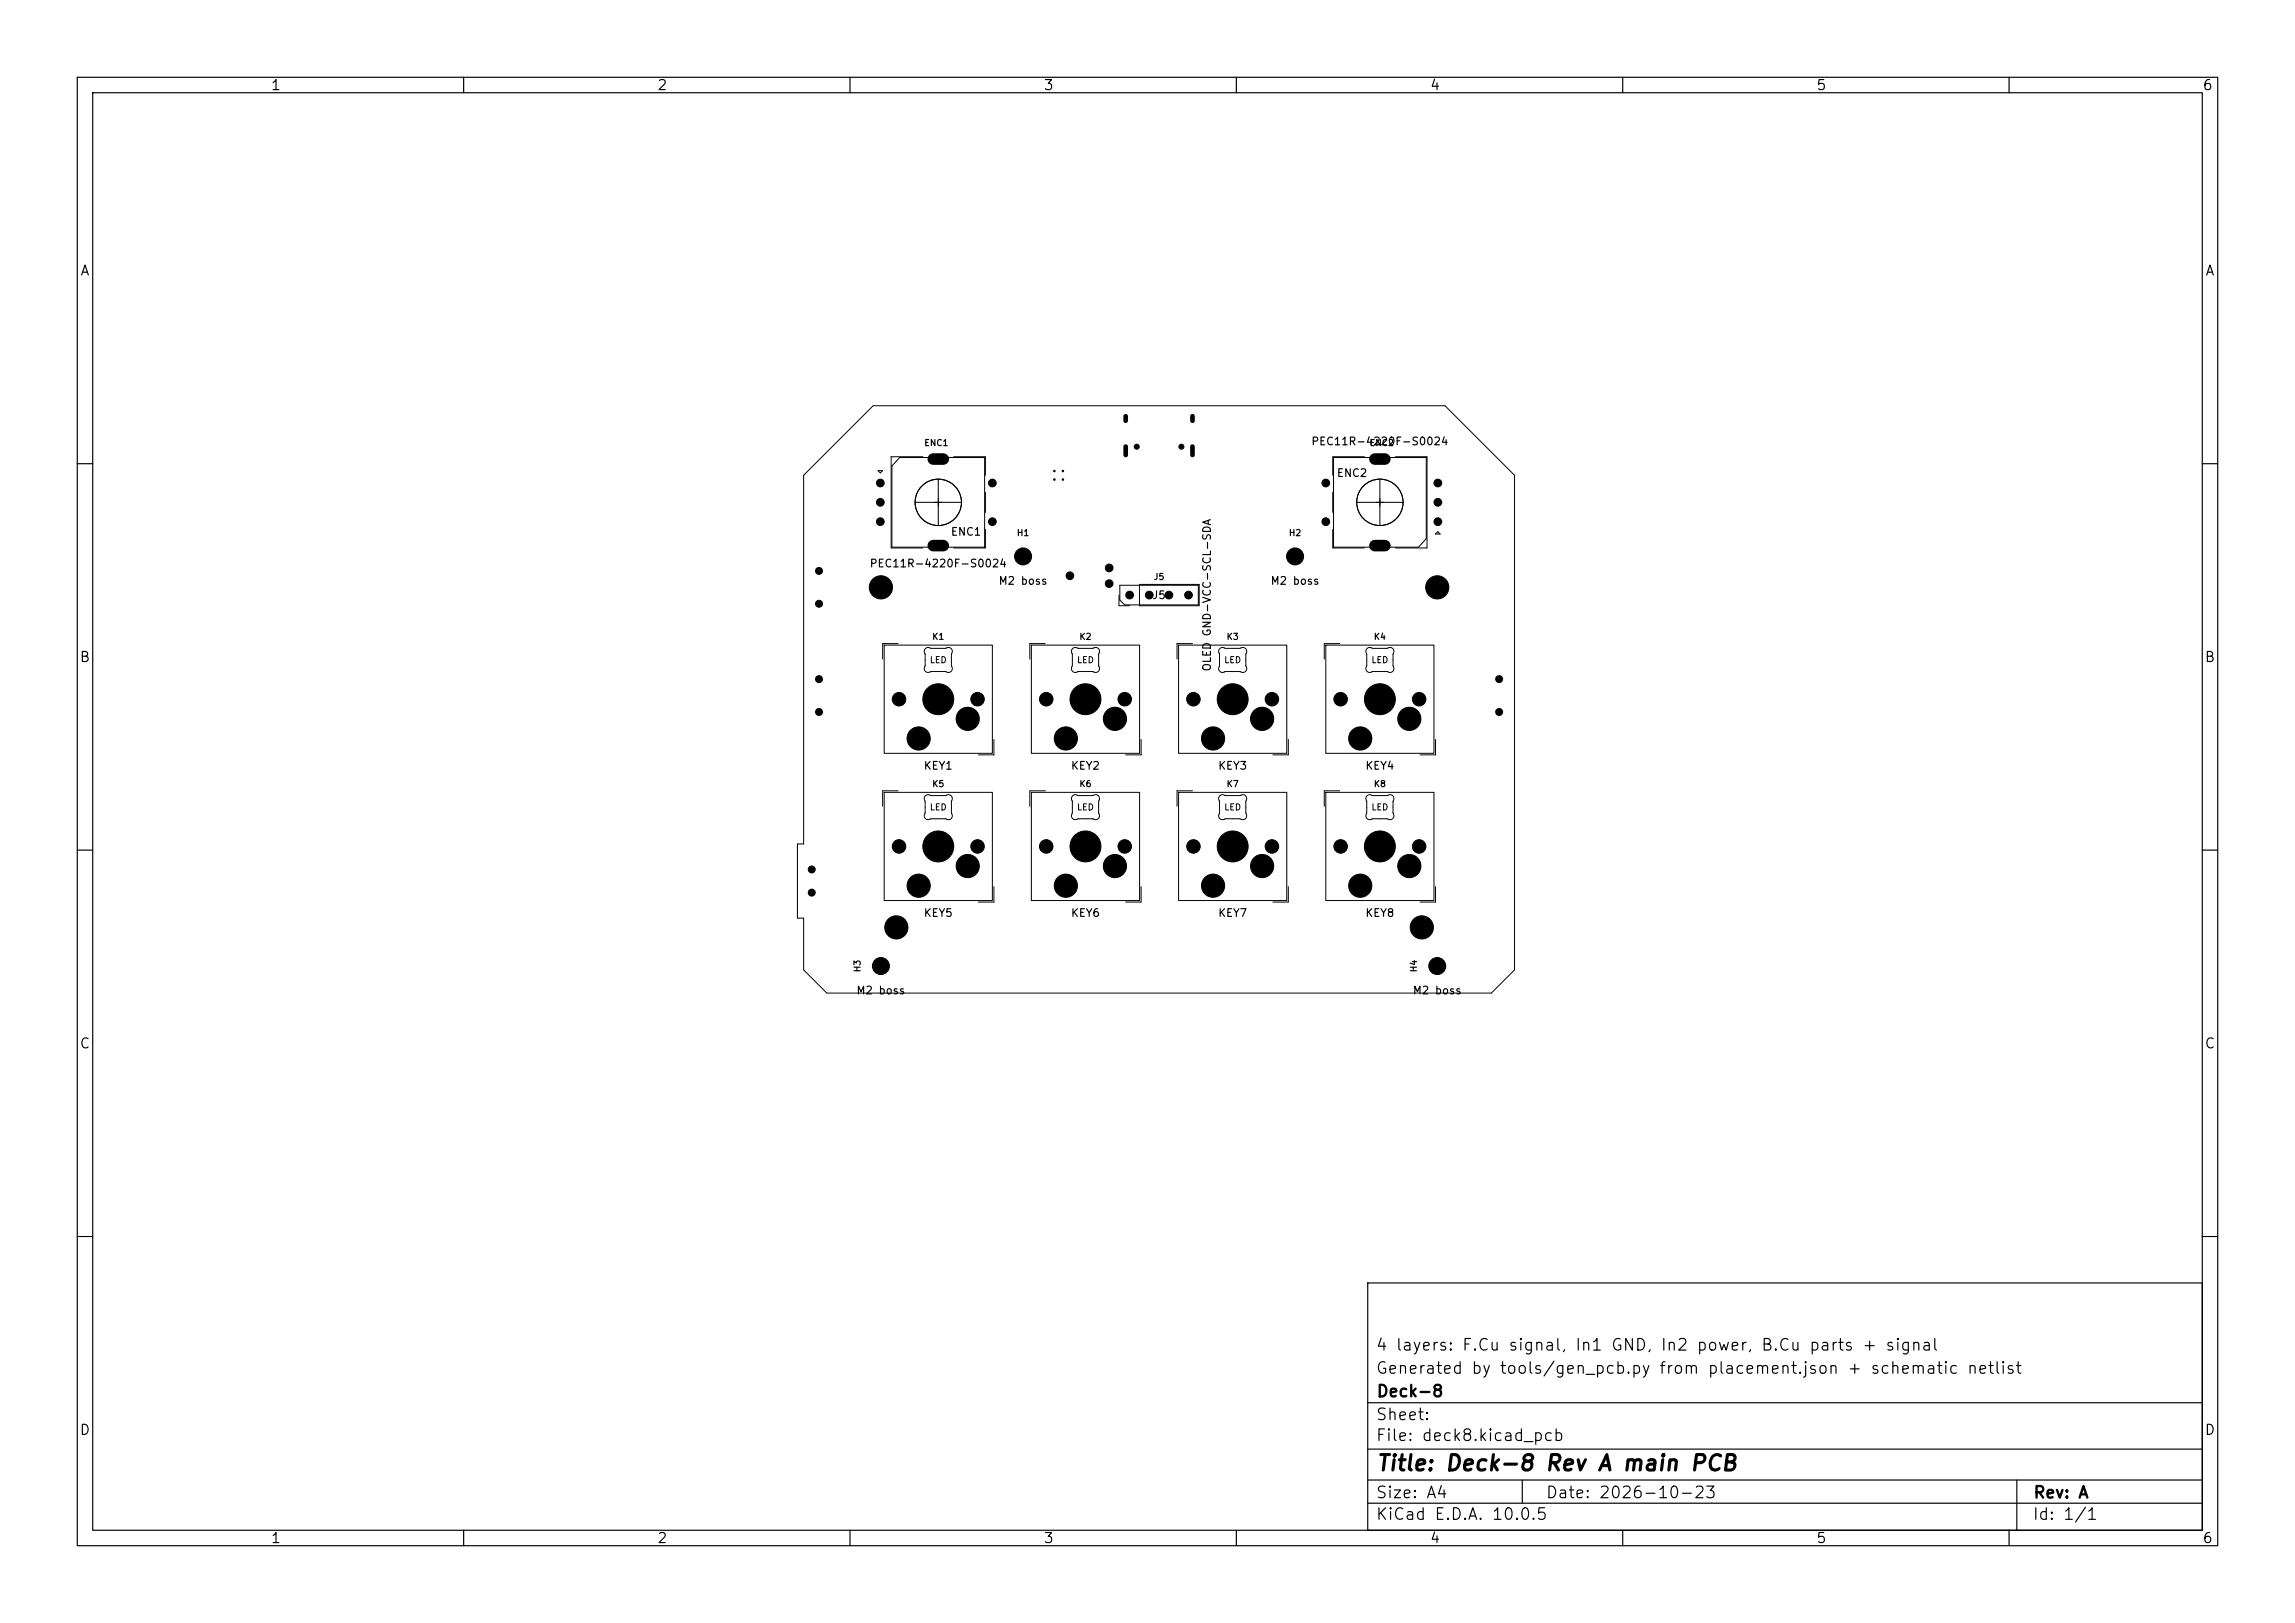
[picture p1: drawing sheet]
<svg xmlns="http://www.w3.org/2000/svg" width="297mm" height="210mm" viewBox="0 0 297 210" stroke-linecap="round" stroke-linejoin="round" font-family="sans-serif">
<defs><g id="words">
<text font-size="2" x="178" y="190.8">Title: Deck-8 Rev A main PCB</text>
<g font-size="1.5">
<text x="178" y="178.1">Generated by tools/gen_pcb.py from placement.json + schematic netlist</text>
<text x="178" y="175.1">4 layers: F.Cu signal, In1 GND, In2 power, B.Cu parts + signal</text>
<text x="178" y="184.1">Sheet:</text>
<text x="178" y="181.1">Deck-8</text>
<text x="178" y="186.8">File: deck8.kicad_pcb</text>
<text x="178" y="197">KiCad E.D.A. 10.0.5</text>
<text x="178" y="194.2">Size: A4</text>
<text x="200" y="194.2">Date: 2026-10-23</text>
<text x="263" y="197">Id: 1/1</text>
<text x="263" y="194.2">Rev: A</text>
</g>
<g font-size="1.3">
<text x="35" y="12">1</text>
<text x="85" y="12">2</text>
<text x="135" y="12">3</text>
<text x="185" y="12">4</text>
<text x="235" y="12">5</text>
<text x="285" y="12">6</text>
<text x="10.3" y="36">A</text>
<text x="285.3" y="36">A</text>
<text x="10.2" y="86">B</text>
<text x="285.2" y="86">B</text>
<text x="10.2" y="136">C</text>
<text x="285.2" y="136">C</text>
<text x="10.2" y="186">D</text>
<text x="285.2" y="186">D</text>
<text x="35" y="200">1</text>
<text x="85" y="200">2</text>
<text x="135" y="200">3</text>
<text x="185" y="200">4</text>
<text x="235" y="200">5</text>
<text x="285" y="200">6</text>
</g>
<g font-size="1">
<text x="169.6" y="57.9">PEC11R-4220F-S0024</text>
<text x="172.9" y="62">ENC2</text>
<text x="123" y="69.6">ENC1</text>
<text x="112.5" y="73.7">PEC11R-4220F-S0024</text>
<text x="129.2" y="75.9">M2 boss</text>
<text x="131.3" y="72.8">H1</text>
<text x="149" y="77.8">J5</text>
<text x="164.4" y="75.9">M2 boss</text>
<text x="166.5" y="72.8">H2</text>
<text x="156.9" y="87" transform="rotate(-90 156.9 87)">OLED GND-VCC-SCL-SDA</text>
<text x="119.5" y="99.8">KEY1</text>
<text x="138.5" y="99.8">KEY2</text>
<text x="157.6" y="99.8">KEY3</text>
<text x="176.6" y="99.8">KEY4</text>
<text x="119.5" y="118.9">KEY5</text>
<text x="138.5" y="118.9">KEY6</text>
<text x="157.6" y="118.9">KEY7</text>
<text x="176.6" y="118.9">KEY8</text>
<text x="112.9" y="125.8">H3</text>
<text x="184.9" y="125.8">H4</text>
<text x="110.8" y="128.9">M2 boss</text>
<text x="182.8" y="128.9">M2 boss</text>
</g>
<g font-size=".8">
<text x="119.5" y="57.9">ENC1</text>
<text x="177.2" y="57.9">ENC2</text>
<text x="131.5" y="69.6">H1</text>
<text x="166.7" y="69.6">H2</text>
<text x="149.2" y="75.2">J5</text>
<text x="120.6" y="83">K1</text>
<text x="139.6" y="83">K2</text>
<text x="158.7" y="83">K3</text>
<text x="177.7" y="83">K4</text>
<text x="120.3" y="86">LED</text>
<text x="139.3" y="86">LED</text>
<text x="158.4" y="86">LED</text>
<text x="177.4" y="86">LED</text>
<text x="120.3" y="105.1">LED</text>
<text x="120.6" y="102">K5</text>
<text x="139.3" y="105.1">LED</text>
<text x="139.6" y="102">K6</text>
<text x="158.4" y="105.1">LED</text>
<text x="158.7" y="102">K7</text>
<text x="177.4" y="105.1">LED</text>
<text x="177.7" y="102">K8</text>
<text x="111.6" y="125.9" transform="rotate(-90 111.6 125.9)">H3</text>
<text x="183.6" y="125.9" transform="rotate(-90 183.6 125.9)">H4</text>
</g>
</g></defs>
<g fill="none" stroke="#000" stroke-width=".15">
<path d="M10 10h277v190h-277zM12 12h273v186h-273zM60 10v2M110 10v2M160 10v2M210 10v2M260 10v2M10 60h2M285 60h2M10 110h2M285 110h2M10 160h2"/>
<path d="M177 166h108v32h-108zM285 160h2M60 198v2M110 198v2M160 198v2M177 194.5h108M177 191.5h108M177 187.5h108M177 181.5h108M197 191.5v3M210 198v2M260 198v2"/>
<path d="M261 191.5v6.5"/>
</g>
<g fill="none" stroke="#000" stroke-width=".13">
<path d="M116.4 59.2h11v11.6h-12v-10.5zM119.4 59.1h-4.1v11.8h4.1M123.4 59.1h4.1v2.4M172.6 59.2h12v10.5l-1 1.1h-11zM176.6 59.1h-4.1v2.4M180.6 59.1h4.1v11.8h-4.1M104 61.5l9-9h74l9 9v64l-3 3h-86l-3-3v-6.7h-.8v-9.6h.8zM113.6 60.9h.6l-.3 .3zM118.4 65h6M121.4 62v6M127.5 68.5v2.4h-4.1M127.5 63.7v2.6"/>
<path d="M144.8 77v1.4h1.4M144.9 75.7h10.2v2.6h-9.5l-.7-.7zM147.5 75.6h7.7v2.8h-7.7zM172.5 63.7v2.6M172.5 68.5v2.4h4.1M175.6 65h6M178.6 62v6M185.8 69.1l.3-.3 .3 .3zM114.4 83.5h14v14h-14zM116.2 83.3h-2v2M119.8 83.9a.67 .67 0 0 1 .7 0h2a.54 .54 0 0 1 .7 .1 .54 .54 0 0 1-.1 .7l.1 1.5a.54 .54 0 0 1-.2 .7 .54 .54 0 0 1-.7 0h-1.9a.54 .54 0 0 1-.7-.1 .54 .54 0 0 1 0-.7v-1.6a.5 .5 0 0 1 .1-.6zM128.6 95.7v2h-2"/>
<path d="M133.5 83.5h14v14h-14zM135.3 83.3h-2v2M138.8 83.9a.67 .67 0 0 1 .8 0h1.9a.54 .54 0 0 1 .7 .1 .54 .54 0 0 1 0 .7v1.5a.54 .54 0 0 1-.1 .7 .54 .54 0 0 1-.7 0h-2a.54 .54 0 0 1-.7-.1 .54 .54 0 0 1 .1-.7l-.1-1.6a.5 .5 0 0 1 .1-.6zM147.7 95.7v2h-2M152.5 83.5h14v14h-14zM154.3 83.3h-2v2M157.9 83.9a.67 .67 0 0 1 .7 0h2a.54 .54 0 0 1 .7 .1 .54 .54 0 0 1-.1 .7l.1 1.5a.54 .54 0 0 1-.2 .7 .54 .54 0 0 1-.7 0h-1.9a.54 .54 0 0 1-.7-.1 .54 .54 0 0 1 0-.7v-1.6a.5 .5 0 0 1 .1-.6zM166.7 95.7v2h-2M171.6 83.5h14v14h-14zM173.4 83.3h-2v2M176.9 83.9a.67 .67 0 0 1 .8 0h1.9a.54 .54 0 0 1 .7 .1 .54 .54 0 0 1 0 .7v1.5a.54 .54 0 0 1-.1 .7 .54 .54 0 0 1-.7 0h-2a.54 .54 0 0 1-.7-.1 .54 .54 0 0 1 .1-.7l-.1-1.6a.5 .5 0 0 1 .1-.6zM185.8 95.7v2h-2"/>
<path d="M114.4 102.5h14v14h-14zM116.2 102.3h-2v2M119.8 103a.67 .67 0 0 1 .7-.1h2a.54 .54 0 0 1 .7 .1 .54 .54 0 0 1-.1 .7l.1 1.6a.54 .54 0 0 1-.2 .7 .54 .54 0 0 1-.7-.1l-1.9 .1a.54 .54 0 0 1-.7-.2 .54 .54 0 0 1 0-.7v-1.5a.5 .5 0 0 1 .1-.6zM128.6 114.7v2h-2M133.5 102.5h14v14h-14zM135.3 102.3h-2v2M138.8 103a.67 .67 0 0 1 .8-.1h1.9a.54 .54 0 0 1 .7 .1 .54 .54 0 0 1 0 .7v1.6a.54 .54 0 0 1-.1 .7 .54 .54 0 0 1-.7-.1l-2 .1a.54 .54 0 0 1-.7-.2 .54 .54 0 0 1 .1-.7l-.1-1.5a.5 .5 0 0 1 .1-.6zM147.7 114.7v2h-2M152.5 102.5h14v14h-14zM154.3 102.3h-2v2M157.9 103a.67 .67 0 0 1 .7-.1h2a.54 .54 0 0 1 .7 .1 .54 .54 0 0 1-.1 .7l.1 1.6a.54 .54 0 0 1-.2 .7 .54 .54 0 0 1-.7-.1l-1.9 .1a.54 .54 0 0 1-.7-.2 .54 .54 0 0 1 0-.7v-1.5a.5 .5 0 0 1 .1-.6zM166.7 114.7v2h-2"/>
<path d="M171.6 102.5h14v14h-14zM173.4 102.3h-2v2M176.9 103a.67 .67 0 0 1 .8-.1h1.9a.54 .54 0 0 1 .7 .1 .54 .54 0 0 1 0 .7v1.6a.54 .54 0 0 1-.1 .7 .54 .54 0 0 1-.7-.1l-2 .1a.54 .54 0 0 1-.7-.2 .54 .54 0 0 1 .1-.7l-.1-1.5a.5 .5 0 0 1 .1-.6zM185.8 114.7v2h-2"/>
<circle cx="121.4" cy="65" r="3"/>
<circle cx="178.6" cy="65" r="3"/>
</g>
<g fill="#000" stroke="#000" stroke-width=".13">
<circle cx="147.1" cy="57.8" r=".32"/>
<circle cx="152.9" cy="57.8" r=".32"/>
<circle cx="106" cy="78.1" r=".45"/>
<circle cx="106" cy="73.9" r=".45"/>
<circle cx="113.9" cy="67.5" r=".5"/>
<circle cx="113.9" cy="62.5" r=".5"/>
<circle cx="113.9" cy="65" r=".5"/>
<circle cx="114" cy="76" r="1.5"/>
<circle cx="128.4" cy="67.5" r=".5"/>
<circle cx="128.4" cy="62.5" r=".5"/>
<circle cx="132.4" cy="72" r="1.1"/>
<circle cx="136.4" cy="62.1" r=".1"/>
<circle cx="136.4" cy="60.9" r=".1"/>
<circle cx="137.6" cy="62.1" r=".1"/>
<circle cx="137.6" cy="60.9" r=".1"/>
<circle cx="138.5" cy="74.5" r=".5"/>
<circle cx="143.5" cy="73.5" r=".5"/>
<circle cx="143.5" cy="75.5" r=".5"/>
<circle cx="146.2" cy="77" r=".5"/>
<circle cx="148.7" cy="77" r=".5"/>
<circle cx="151.3" cy="77" r=".5"/>
<circle cx="153.8" cy="77" r=".5"/>
<circle cx="167.6" cy="72" r="1.1"/>
<circle cx="171.6" cy="67.5" r=".5"/>
<circle cx="171.6" cy="62.5" r=".5"/>
<circle cx="186" cy="76" r="1.5"/>
<circle cx="186.1" cy="67.5" r=".5"/>
<circle cx="186.1" cy="62.5" r=".5"/>
<circle cx="186.1" cy="65" r=".5"/>
<circle cx="106" cy="87.9" r=".45"/>
<circle cx="106" cy="92.1" r=".45"/>
<circle cx="116.3" cy="90.5" r=".87"/>
<circle cx="118.9" cy="95.6" r="1.5"/>
<circle cx="121.4" cy="90.5" r="2"/>
<circle cx="125.2" cy="93" r="1.5"/>
<circle cx="126.5" cy="90.5" r=".87"/>
<circle cx="135.4" cy="90.5" r=".87"/>
<circle cx="137.9" cy="95.6" r="1.5"/>
<circle cx="140.5" cy="90.5" r="2"/>
<circle cx="144.3" cy="93" r="1.5"/>
<circle cx="145.6" cy="90.5" r=".87"/>
<circle cx="154.4" cy="90.5" r=".87"/>
<circle cx="157" cy="95.6" r="1.5"/>
<circle cx="159.5" cy="90.5" r="2"/>
<circle cx="163.3" cy="93" r="1.5"/>
<circle cx="164.6" cy="90.5" r=".87"/>
<circle cx="173.5" cy="90.5" r=".87"/>
<circle cx="176" cy="95.6" r="1.5"/>
<circle cx="178.6" cy="90.5" r="2"/>
<circle cx="182.4" cy="93" r="1.5"/>
<circle cx="183.7" cy="90.5" r=".87"/>
<circle cx="194" cy="87.9" r=".45"/>
<circle cx="194" cy="92.1" r=".45"/>
<circle cx="105" cy="115.5" r=".45"/>
<circle cx="105" cy="112.5" r=".45"/>
<circle cx="116" cy="120" r="1.5"/>
<circle cx="116.3" cy="109.5" r=".87"/>
<circle cx="118.9" cy="114.6" r="1.5"/>
<circle cx="121.4" cy="109.5" r="2"/>
<circle cx="125.2" cy="112.1" r="1.5"/>
<circle cx="126.5" cy="109.5" r=".87"/>
<circle cx="135.4" cy="109.5" r=".87"/>
<circle cx="137.9" cy="114.6" r="1.5"/>
<circle cx="140.5" cy="109.5" r="2"/>
<circle cx="144.3" cy="112.1" r="1.5"/>
<circle cx="145.6" cy="109.5" r=".87"/>
<circle cx="154.4" cy="109.5" r=".87"/>
<circle cx="157" cy="114.6" r="1.5"/>
<circle cx="159.5" cy="109.5" r="2"/>
<circle cx="163.3" cy="112.1" r="1.5"/>
<circle cx="164.6" cy="109.5" r=".87"/>
<circle cx="173.5" cy="109.5" r=".87"/>
<circle cx="176" cy="114.6" r="1.5"/>
<circle cx="178.6" cy="109.5" r="2"/>
<circle cx="182.4" cy="112.1" r="1.5"/>
<circle cx="183.7" cy="109.5" r=".87"/>
<circle cx="184" cy="120" r="1.5"/>
<circle cx="114" cy="125" r="1.1"/>
<circle cx="186" cy="125" r="1.1"/>
</g>
<path d="M120.8 59.4h1.3M177.9 59.4h1.3M120.8 70.6h1.3M177.9 70.6h1.3" fill="none" stroke="#000" stroke-width="1.5"/>
<path d="M145.7 53.9v.6M145.7 57.8v1.1M154.3 53.9v.6M154.3 57.8v1.1" fill="none" stroke="#000" stroke-width=".6"/>
<use href="#words"/>
</svg>
